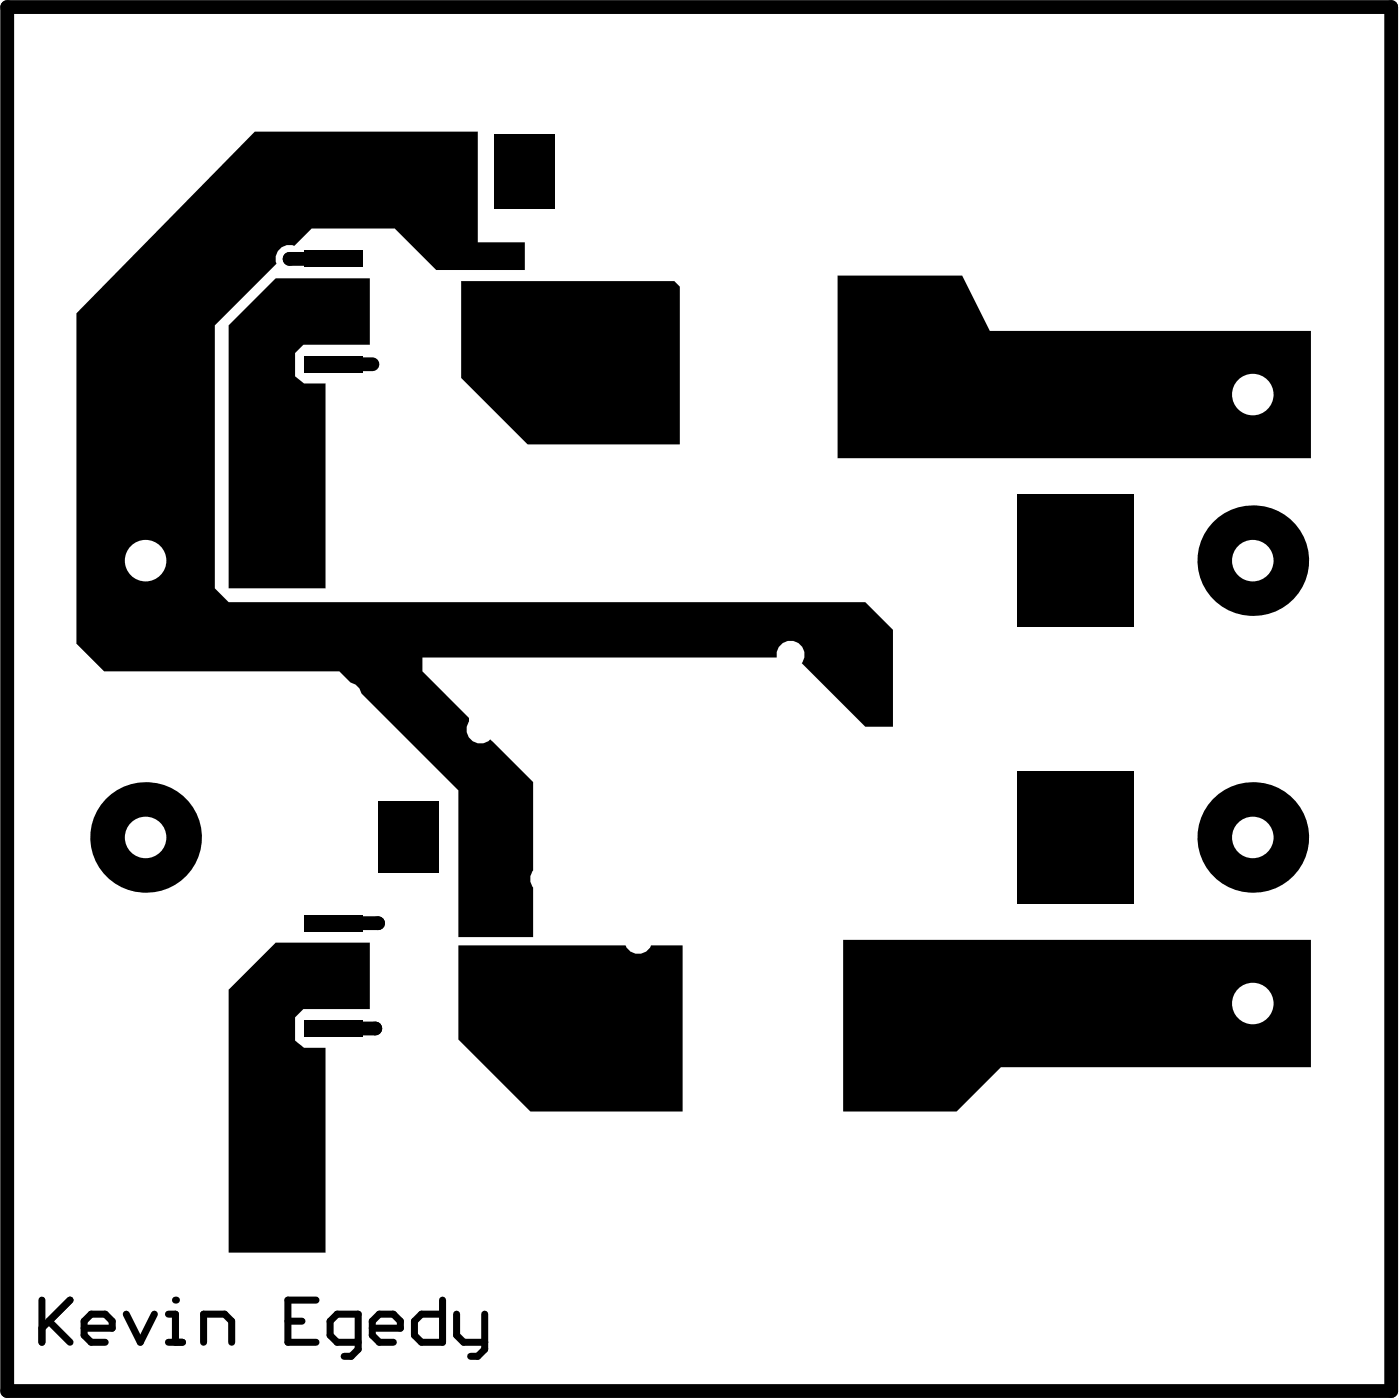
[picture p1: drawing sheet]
<svg xmlns="http://www.w3.org/2000/svg" width="168mm" height="168mm" viewBox="0 0 168 168" stroke-linecap="round" stroke-linejoin="round" font-family="sans-serif">
<path d="M.9 .8h166.3v166.4h-166.3zM34.8 31.1h.1M41.4 31.1h-6.6M41.4 43.8h3.4M41.4 111h4M45.4 111h.1M41.4 123.6h3.7M41.4 123.6h.1M45.1 123.6h.1" fill="none" stroke="#000" stroke-width="1.7"/>
<g fill="#000">
<path d="M27.5 39.1l5.6-5.6h11.4v7.9h-8l-1 1v2.8l1 .9h2.6v24.6h-11.6zM30.6 15.8h26.8v13.3h5.7v3.4h-10.7l-5-5h-9.9l-2.1 2.1a1.64 1.64 0 0 0-1.8 .3 1.64 1.64 0 0 0-.4 1.8l-7.4 7.4v31.6l1.7 1.7h76.5l3.3 3.3v11.7h-3.3l-7.6-7.7a1.69 1.69 0 0 0-1-2.7 1.69 1.69 0 0 0-2 2h-42.6v1.7l5.6 5.6v.4a1.68 1.68 0 0 0 .3 2.3 1.68 1.68 0 0 0 2.2-.1l5.2 5.1v10.6a1.6 1.6 0 0 0 0 2.1v5.9h-9v-17.6l-11.6-11.6-.3-.7-.5-.4-.6-.3-1.3-1.3h-28.3l-3.3-3.3v-39.7zM59.4 16.2h7.3v8.9h-7.3zM55.4 33.8h25.6l.7 .7v18.9h-18.3l-8-8zM100.7 33.1h14.9l3.4 6.7h38.6v15.3h-56.9zM122.3 59.4h14v16h-14zM27.5 119l5.6-5.7h11.4v8h-8l-1 1v2.8l1 .8h2.6v24.7h-11.6zM45.4 96.3h7.4v8.7h-7.4zM122.3 92.7h14v15.9h-14zM55.1 113.6h20.1a1.64 1.64 0 0 0 1.5 1.1 1.64 1.64 0 0 0 1.5-1.1h3.8v20h-18.3l-8.6-8.7zM101.3 113h56.3v15.3h-37.3l-5.3 5.3h-13.7z"/>
<circle cx="150.6" cy="47.4" r="6.6"/>
<circle cx="21.1" cy="156.3" r=".42"/>
</g>
<g fill="none" stroke="#000" stroke-width=".84">
<path d="M5 156.3v5M5.9 158.8l2.5 2.5M8.4 156.3l-3.4 3.3M10.1 159.6h3.4v-.8l-.9-.8h-1.6l-.9 .8v1.7l.9 .8h1.6M15.2 158l1.7 3.3 1.7-3.3M20.2 158h.9v3.3M34.6 158.8h1.7M38 156.3h-3.4v5h3.4M44.7 159.6h3.4v-.8l-.8-.8h-1.7l-.9 .8v1.7l.9 .8h1.7M53.2 156.3v5h-2.5l-.9-.8v-1.7l.9-.8h2.5M54.9 158v2.5l.8 .8h2.6M58.3 158v4.2l-.9 .8h-.8"/>
<path d="M20.2 161.3h1.7M24.5 161.3v-3.3h2.5l.8 .8v2.5M43.1 161.3h-2.6l-.8-.8v-1.7l.8-.8h2.6v4.2l-.9 .8h-.8"/>
</g>
<circle cx="150.6" cy="47.4" r="2.5" fill="#fff"/>
<circle cx="150.6" cy="120.6" r="6.6" fill="#000"/>
<circle cx="150.6" cy="120.6" r="2.5" fill="#fff"/>
<circle cx="150.6" cy="67.4" r="6.6" fill="#000"/>
<circle cx="150.6" cy="67.4" r="2.5" fill="#fff"/>
<circle cx="150.6" cy="100.7" r="6.6" fill="#000"/>
<circle cx="150.6" cy="100.7" r="2.5" fill="#fff"/>
<circle cx="17.5" cy="100.7" r="6.6" fill="#000"/>
<circle cx="17.5" cy="100.7" r="2.5" fill="#fff"/>
<circle cx="17.5" cy="67.4" r="6.6" fill="#000"/>
<circle cx="17.5" cy="67.4" r="2.5" fill="#fff"/>
<g fill="#000">
<path d="M36.6 38.6h7v2h-7z" fill-rule="evenodd"/>
<path d="M36.6 34.3h7v2h-7z" fill-rule="evenodd"/>
<path d="M36.6 30.1h7v2h-7z" fill-rule="evenodd"/>
<path d="M49.4 16.7h3v8.3h-3z" fill-rule="evenodd"/>
<path d="M55.9 38.6h7v2h-7z" fill-rule="evenodd"/>
<path d="M55.9 34.3h7v2h-7z" fill-rule="evenodd"/>
<path d="M55.9 30.1h7v2h-7z" fill-rule="evenodd"/>
<path d="M59.8 16.7h3v8.3h-3z" fill-rule="evenodd"/>
<path d="M68.7 35h12.8v18.2h-12.8z" fill-rule="evenodd"/>
<path d="M101.8 35h12.9v18.2h-12.9z" fill-rule="evenodd"/>
<path d="M36.6 42.8h7v2h-7z" fill-rule="evenodd"/>
<path d="M55.9 42.8h7v2h-7z" fill-rule="evenodd"/>
<path d="M125 42.2h8.5v12.5h-8.5z" fill-rule="evenodd"/>
<path d="M125 60.2h8.5v12.4h-8.5z" fill-rule="evenodd"/>
<path d="M49.4 96.5h3v8.3h-3z" fill-rule="evenodd"/>
<path d="M59.8 96.5h2.9v8.3h-2.9z" fill-rule="evenodd"/>
<path d="M36.6 118.4h7v2h-7z" fill-rule="evenodd"/>
<path d="M36.6 114.2h7v2h-7z" fill-rule="evenodd"/>
<path d="M36.6 110h7v2h-7z" fill-rule="evenodd"/>
<path d="M55.9 118.4h7v2h-7z" fill-rule="evenodd"/>
<path d="M55.9 114.2h7v2h-7z" fill-rule="evenodd"/>
<path d="M55.9 110h7v2h-7z" fill-rule="evenodd"/>
<path d="M125 95.4h8.5v12.5h-8.5z" fill-rule="evenodd"/>
<path d="M36.6 122.6h7v2h-7z" fill-rule="evenodd"/>
<path d="M55.9 122.6h7v2h-7z" fill-rule="evenodd"/>
<path d="M68.7 114.8h12.8v18.3h-12.8z" fill-rule="evenodd"/>
<path d="M101.8 114.8h12.9v18.3h-12.9z" fill-rule="evenodd"/>
<path d="M125 113.4h8.5v12.5h-8.5z" fill-rule="evenodd"/>
</g>
</svg>
